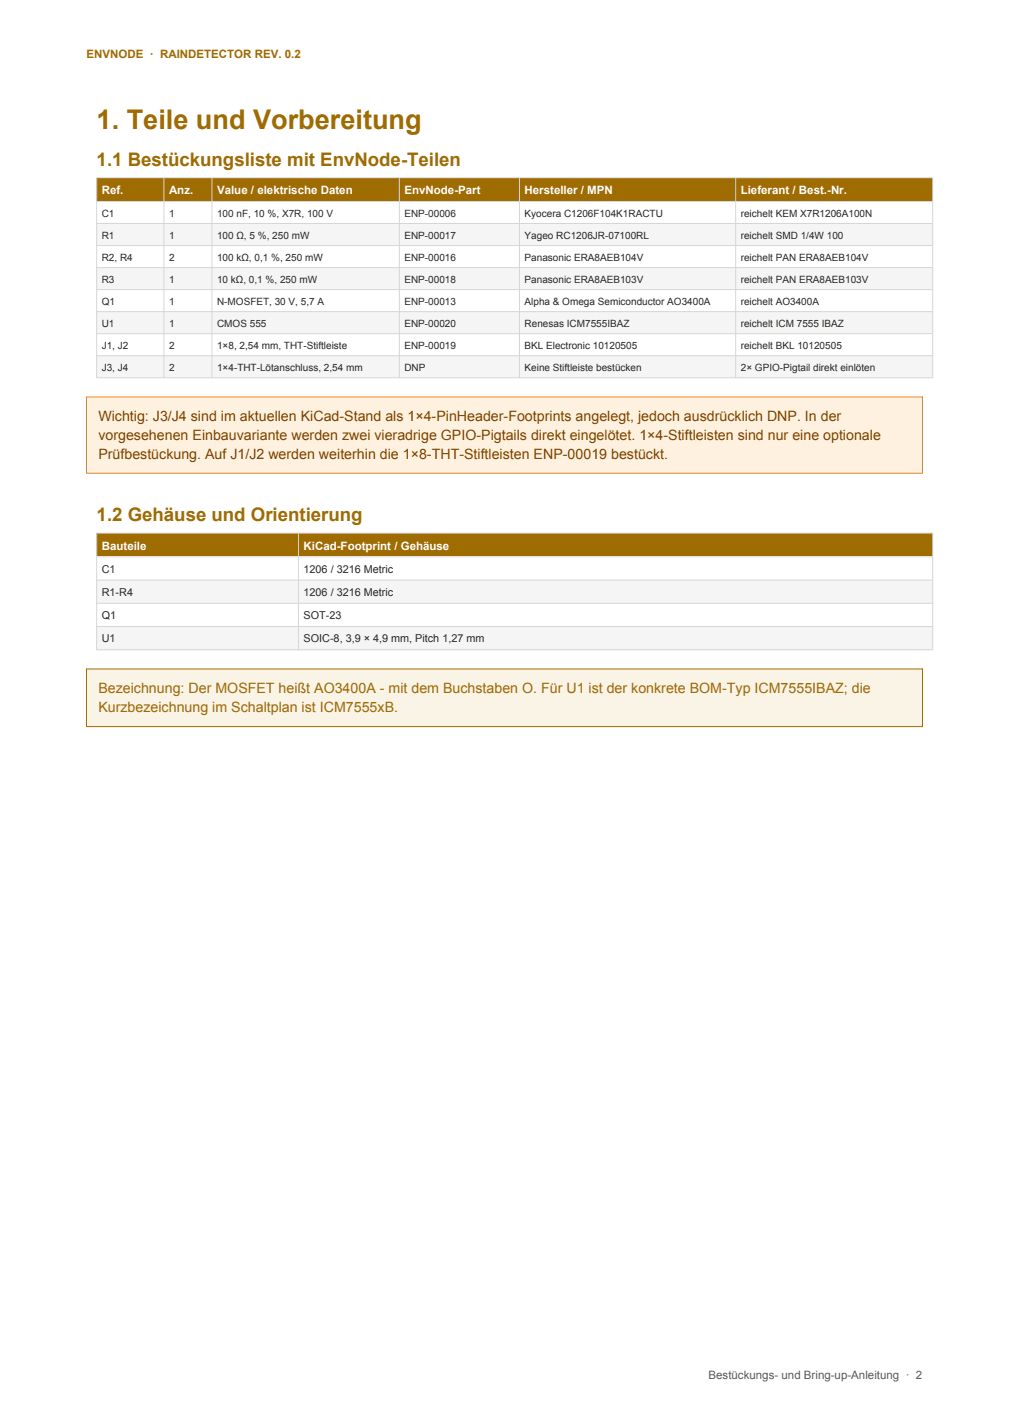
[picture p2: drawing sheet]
<svg xmlns="http://www.w3.org/2000/svg" width="210mm" height="297mm" viewBox="0 0 210 297" stroke-linecap="round" stroke-linejoin="round" font-family="sans-serif">
<defs><g id="words">
<text font-size="5.6" fill="#9e6c00" x="20.1" y="26.8">1. Teile und Vorbereitung</text>
<g font-size="3.9" fill="#9e6c00">
<text x="20.1" y="34.5">1.1 Bestückungsliste mit EnvNode-Teilen</text>
<text x="20.1" y="108.5">1.2 Gehäuse und Orientierung</text>
</g>
<g font-size="3" fill="#7c3e00">
<text x="20.5" y="87.7">Wichtig: J3/J4 sind im aktuellen KiCad-Stand als 1×4-PinHeader-Footprints angelegt, jedoch ausdrücklich DNP. In der</text>
<text x="20.5" y="91.6">vorgesehenen Einbauvariante werden zwei vieradrige GPIO-Pigtails direkt eingelötet. 1×4-Stiftleisten sind nur eine optionale</text>
<text x="20.5" y="95.5">Prüfbestückung. Auf J1/J2 werden weiterhin die 1×8-THT-Stiftleisten ENP-00019 bestückt.</text>
</g>
<g font-size="3" fill="#9e6c00">
<text x="20.5" y="144.3">Bezeichnung: Der MOSFET heißt AO3400A - mit dem Buchstaben O. Für U1 ist der konkrete BOM-Typ ICM7555IBAZ; die</text>
<text x="20.5" y="148.2">Kurzbezeichnung im Schaltplan ist ICM7555xB.</text>
</g>
<text font-size="2.4" fill="#9e6c00" x="18" y="12">ENVNODE · RAINDETECTOR REV. 0.2</text>
<g font-size="2.4" fill="#fff">
<text x="21.2" y="40.4">Ref.</text>
<text x="35.2" y="40.4">Anz.</text>
<text x="45.2" y="40.4">Value / elektrische Daten</text>
<text x="84.2" y="40.4">EnvNode-Part</text>
<text x="109.2" y="40.4">Hersteller / MPN</text>
<text x="154.2" y="40.4">Lieferant / Best.-Nr.</text>
<text x="21.2" y="114.4">Bauteile</text>
<text x="63.2" y="114.4">KiCad-Footprint / Gehäuse</text>
</g>
<text font-size="2.4" fill="#595959" x="147.5" y="287">Bestückungs- und Bring-up-Anleitung · 2</text>
<g font-size="2.3" fill="#262626">
<text x="21.2" y="119.2">C1</text>
<text x="63.2" y="119.2">1206 / 3216 Metric</text>
<text x="21.2" y="124">R1-R4</text>
<text x="63.2" y="124">1206 / 3216 Metric</text>
<text x="21.2" y="128.9">Q1</text>
<text x="63.2" y="128.9">SOT-23</text>
<text x="21.2" y="133.7">U1</text>
<text x="63.2" y="133.7">SOIC-8, 3,9 × 4,9 mm, Pitch 1,27 mm</text>
</g>
<g font-size="2.1" fill="#262626">
<text x="21.2" y="45.1">C1</text>
<text x="35.2" y="45.1">1</text>
<text x="45.2" y="45.1">100 nF, 10 %, X7R, 100 V</text>
<text x="84.2" y="45.1">ENP-00006</text>
<text x="109.2" y="45.1">Kyocera C1206F104K1RACTU</text>
<text x="154.2" y="45.1">reichelt KEM X7R1206A100N</text>
<text x="21.2" y="49.7">R1</text>
<text x="35.2" y="49.7">1</text>
<text x="45.2" y="49.7">100 Ω, 5 %, 250 mW</text>
<text x="84.2" y="49.7">ENP-00017</text>
<text x="109.2" y="49.7">Yageo RC1206JR-07100RL</text>
<text x="154.2" y="49.7">reichelt SMD 1/4W 100</text>
<text x="21.2" y="54.2">R2, R4</text>
<text x="21.2" y="58.8">R3</text>
<text x="35.2" y="54.2">2</text>
<text x="35.2" y="58.8">1</text>
<text x="45.2" y="54.2">100 kΩ, 0,1 %, 250 mW</text>
<text x="45.2" y="58.8">10 kΩ, 0,1 %, 250 mW</text>
<text x="84.2" y="54.2">ENP-00016</text>
<text x="84.2" y="58.8">ENP-00018</text>
<text x="109.2" y="54.2">Panasonic ERA8AEB104V</text>
<text x="109.2" y="58.8">Panasonic ERA8AEB103V</text>
<text x="154.2" y="54.2">reichelt PAN ERA8AEB104V</text>
<text x="154.2" y="58.8">reichelt PAN ERA8AEB103V</text>
<text x="21.2" y="63.4">Q1</text>
<text x="35.2" y="63.4">1</text>
<text x="45.2" y="63.4">N-MOSFET, 30 V, 5,7 A</text>
<text x="84.2" y="63.4">ENP-00013</text>
<text x="109.2" y="63.4">Alpha &amp; Omega Semiconductor AO3400A</text>
<text x="154.2" y="63.4">reichelt AO3400A</text>
<text x="21.2" y="68">U1</text>
<text x="35.2" y="68">1</text>
<text x="45.2" y="68">CMOS 555</text>
<text x="84.2" y="68">ENP-00020</text>
<text x="109.2" y="68">Renesas ICM7555IBAZ</text>
<text x="154.2" y="68">reichelt ICM 7555 IBAZ</text>
<text x="21.2" y="72.6">J1, J2</text>
<text x="21.2" y="77.2">J3, J4</text>
<text x="35.2" y="72.6">2</text>
<text x="35.2" y="77.2">2</text>
<text x="45.2" y="72.6">1×8, 2,54 mm, THT-Stiftleiste</text>
<text x="45.2" y="77.2">1×4-THT-Lötanschluss, 2,54 mm</text>
<text x="84.2" y="72.6">ENP-00019</text>
<text x="84.2" y="77.2">DNP</text>
<text x="109.2" y="72.6">BKL Electronic 10120505</text>
<text x="109.2" y="77.2">Keine Stiftleiste bestücken</text>
<text x="154.2" y="72.6">reichelt BKL 10120505</text>
<text x="154.2" y="77.2">2× GPIO-Pigtail direkt einlöten</text>
</g>
</g></defs>
<path d="M20.1 37h174v4.9h-174z" fill-rule="evenodd" fill="#9e6c00"/>
<path d="M20.1 41.9h174v4.6h-174z" fill-rule="evenodd" fill="#fff"/>
<path d="M20.1 46.5h174v4.6h-174z" fill-rule="evenodd" fill="#f5f5f5"/>
<path d="M20.1 51.1h174v4.6h-174z" fill-rule="evenodd" fill="#fff"/>
<path d="M20.1 55.7h174v4.6h-174z" fill-rule="evenodd" fill="#f5f5f5"/>
<path d="M20.1 60.3h174v4.6h-174z" fill-rule="evenodd" fill="#fff"/>
<path d="M20.1 64.9h174v4.5h-174z" fill-rule="evenodd" fill="#f5f5f5"/>
<path d="M20.1 69.4h174v4.6h-174z" fill-rule="evenodd" fill="#fff"/>
<path d="M20.1 74h174v4.6h-174z" fill-rule="evenodd" fill="#f5f5f5"/>
<g fill="none" stroke="#d6d6d6" stroke-width=".21">
<path d="M20.1 37h174v41.6h-174zM34.1 37v41.6M44.1 37v41.6M83.1 37v41.6M108.1 37v41.6M153.1 37v41.6M20.1 41.9h174M20.1 46.5h174M20.1 51.1h174M20.1 55.7h174M20.1 60.3h174M20.1 64.9h174"/>
<path d="M20.1 69.4h174M20.1 74h174"/>
</g>
<path d="M18 82.6h174v15.9h-174z" fill-rule="evenodd" fill="#fff1df"/>
<path d="M18 82.6h174v15.9h-174z" fill="none" stroke="#ea8a22" stroke-width=".21"/>
<path d="M20.1 111h174v4.9h-174z" fill-rule="evenodd" fill="#9e6c00"/>
<path d="M20.1 115.9h174v4.8h-174z" fill-rule="evenodd" fill="#fff"/>
<path d="M20.1 120.7h174v4.9h-174z" fill-rule="evenodd" fill="#f5f5f5"/>
<path d="M20.1 125.6h174v4.8h-174z" fill-rule="evenodd" fill="#fff"/>
<path d="M20.1 130.4h174v4.8h-174z" fill-rule="evenodd" fill="#f5f5f5"/>
<path d="M20.1 111h174v24.2h-174zM20.1 115.9h174M62.1 111v24.2M20.1 120.7h174M20.1 125.6h174M20.1 130.4h174" fill="none" stroke="#d6d6d6" stroke-width=".21"/>
<path d="M18 139.2h174v12h-174z" fill-rule="evenodd" fill="#faf4e6"/>
<path d="M18 139.2h174v12h-174z" fill="none" stroke="#9e6c00" stroke-width=".21"/>
<use href="#words"/>
</svg>
